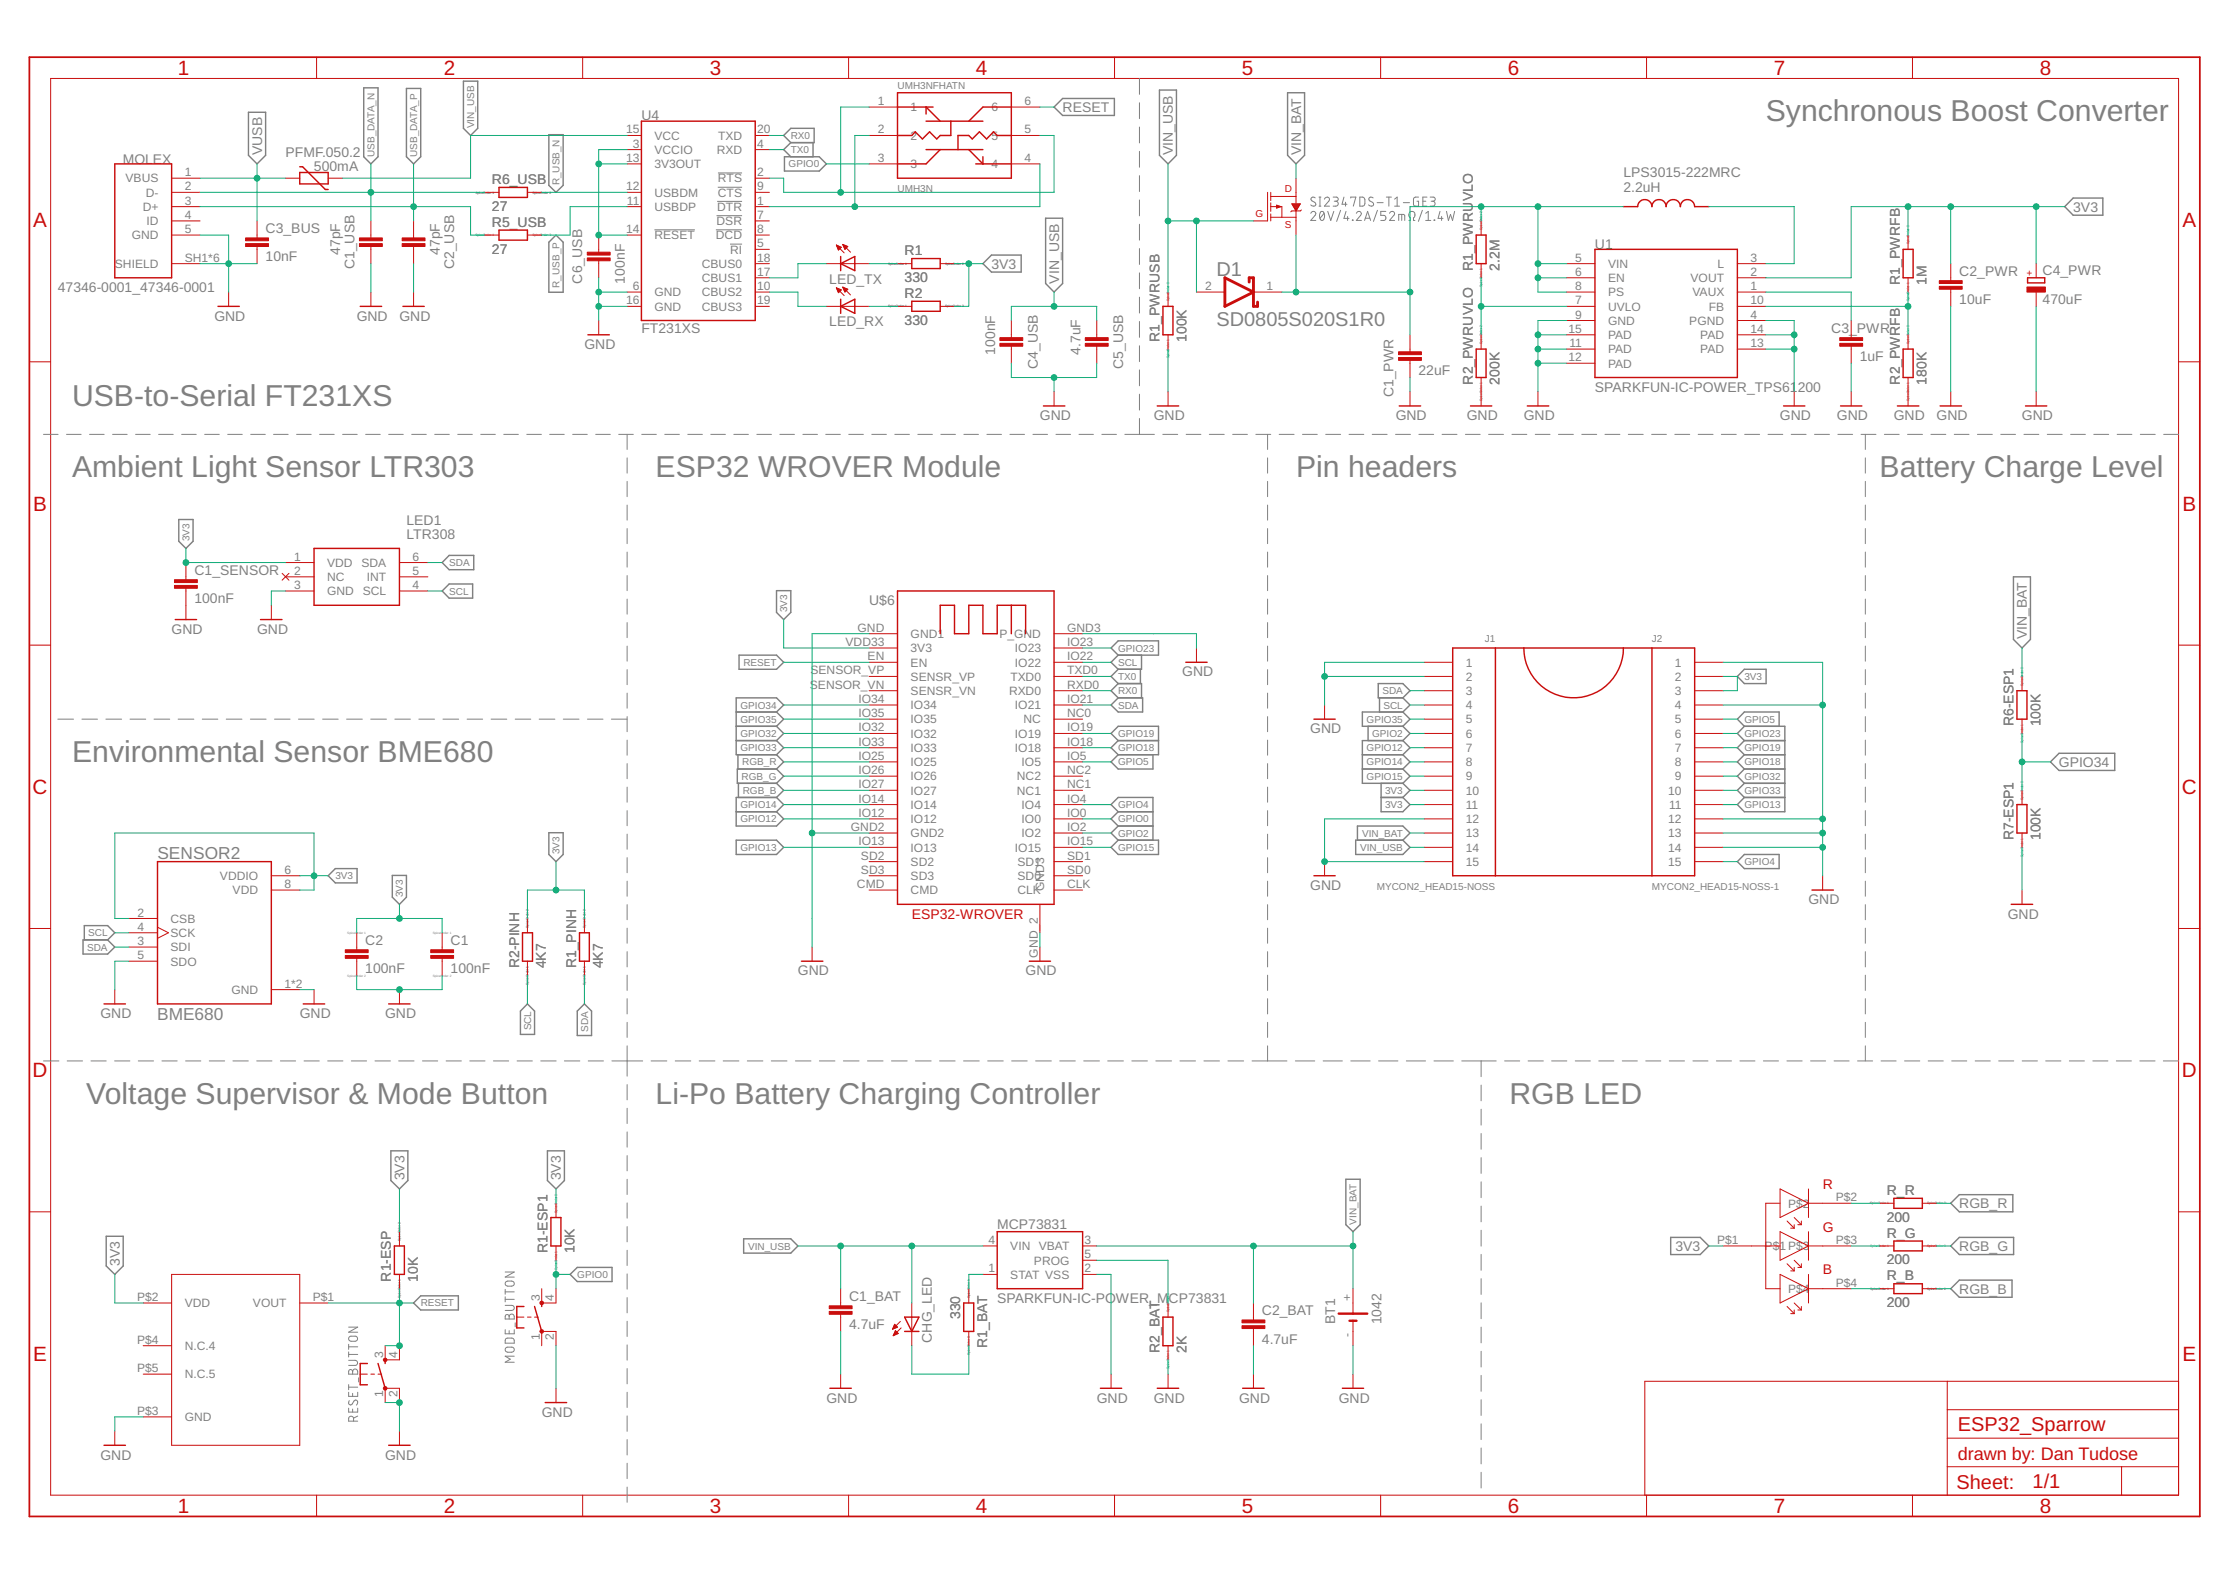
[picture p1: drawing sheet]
<svg xmlns="http://www.w3.org/2000/svg" width="297mm" height="210mm" viewBox="0 0 297 210" stroke-linecap="round" stroke-linejoin="round" font-family="sans-serif">
<defs><g id="words">
<g font-size="4" fill="#808080">
<text x="235.4" y="16.2">Synchronous Boost Converter</text>
<text x="9.6" y="54.1">USB-to-Serial FT231XS</text>
<text x="9.6" y="63.6">Ambient Light Sensor LTR303</text>
<text x="87.4" y="63.6">ESP32 WROVER Module</text>
<text x="172.8" y="63.6">Pin headers</text>
<text x="250.6" y="63.6">Battery Charge Level</text>
<text x="9.6" y="101.5">Environmental Sensor BME680</text>
<text x="11.5" y="147.1">Voltage Supervisor &amp; Mode Button</text>
<text x="87.4" y="147.1">Li-Po Battery Charging Controller</text>
<text x="201.3" y="147.1">RGB LED</text>
</g>
<g font-size="2.8" fill="#c90d0c">
<text x="23.7" y="10">1</text>
<text x="59.2" y="10">2</text>
<text x="94.6" y="10">3</text>
<text x="130.1" y="10">4</text>
<text x="165.6" y="10">5</text>
<text x="201" y="10">6</text>
<text x="236.5" y="10">7</text>
<text x="272" y="10">8</text>
<text x="4.4" y="30.3">A</text>
<text x="291" y="30.3">A</text>
<text x="4.4" y="68.1">B</text>
<text x="291" y="68.1">B</text>
<text x="4.3" y="105.8">C</text>
<text x="290.9" y="105.8">C</text>
<text x="4.3" y="143.6">D</text>
<text x="290.9" y="143.6">D</text>
<text x="4.4" y="181.4">E</text>
<text x="291" y="181.4">E</text>
<text x="23.7" y="201.7">1</text>
<text x="59.2" y="201.7">2</text>
<text x="94.6" y="201.7">3</text>
<text x="130.1" y="201.7">4</text>
<text x="165.6" y="201.7">5</text>
<text x="201" y="201.7">6</text>
<text x="236.5" y="201.7">7</text>
<text x="272" y="201.7">8</text>
</g>
<g font-size="2.7" fill="#808080">
<text x="162.2" y="36.8">D1</text>
<text x="162.2" y="43.5">SD0805S020S1R0</text>
</g>
<g font-size="2.7" fill="#c90d0c">
<text x="261" y="190.7">ESP32_Sparrow</text>
<text x="260.8" y="198.4">Sheet:</text>
<text x="271" y="198.3">1/1</text>
</g>
<text font-size="2.4" fill="#c90d0c" x="261" y="194.5">drawn by: Dan Tudose</text>
<g font-size="2.3" fill="#808080">
<text x="21" y="114.4">SENSOR2</text>
<text x="21" y="135.9">BME680</text>
</g>
<g font-size="1.9" fill="#808080">
<text x="85.5" y="16">U4</text>
<text x="141.7" y="14.9">RESET</text>
<text x="16.4" y="21.8">MOLEX</text>
<text x="34.9" y="20.7" transform="rotate(-90 34.9 20.7)">VUSB</text>
<text x="38.1" y="20.9">PFMF.050.2</text>
<text x="41.9" y="22.8">500mA</text>
<text x="156.4" y="20.7" transform="rotate(-90 156.4 20.7)">VIN_USB</text>
<text x="173.5" y="20.7" transform="rotate(-90 173.5 20.7)">VIN_BAT</text>
<text x="216.4" y="23.7">LPS3015-222MRC</text>
<text x="65.6" y="28.1">27</text>
<text x="65.6" y="24.5">R6_USB</text>
<text x="216.4" y="25.6">2.2uH</text>
<text x="276.4" y="28.2">3V3</text>
<text x="35.4" y="34.8">10nF</text>
<text x="35.4" y="31">C3_BUS</text>
<text x="45.4" y="34" transform="rotate(-90 45.4 34)">47pF</text>
<text x="47.3" y="35.9" transform="rotate(-90 47.3 35.9)">C1_USB</text>
<text x="58.7" y="34" transform="rotate(-90 58.7 34)">47pF</text>
<text x="60.6" y="35.9" transform="rotate(-90 60.6 35.9)">C2_USB</text>
<text x="65.6" y="33.8">27</text>
<text x="65.6" y="30.2">R5_USB</text>
<text x="120.6" y="34">R1</text>
<text x="132.2" y="35.8">3V3</text>
<text x="212.6" y="33.2">U1</text>
<text x="7.7" y="38.9">47346-0001_47346-0001</text>
<text x="77.6" y="37.8" transform="rotate(-90 77.6 37.8)">C6_USB</text>
<text x="83.3" y="37.8" transform="rotate(-90 83.3 37.8)">100nF</text>
<text x="110.6" y="37.8">LED_TX</text>
<text x="120.6" y="37.6">330</text>
<text x="120.6" y="39.7">R2</text>
<text x="141.2" y="37.8" transform="rotate(-90 141.2 37.8)">VIN_USB</text>
<text x="196.3" y="36.1" transform="rotate(-90 196.3 36.1)">R1_PWRUVLO</text>
<text x="199.9" y="36.1" transform="rotate(-90 199.9 36.1)">2.2M</text>
<text x="253.3" y="38" transform="rotate(-90 253.3 38)">R1_PWRFB</text>
<text x="256.9" y="38" transform="rotate(-90 256.9 38)">1M</text>
<text x="261.2" y="40.5">10uF</text>
<text x="261.2" y="36.7">C2_PWR</text>
<text x="272.3" y="40.5">470uF</text>
<text x="272.3" y="36.7">C4_PWR</text>
<text x="28.6" y="42.7">GND</text>
<text x="47.6" y="42.7">GND</text>
<text x="53.2" y="42.7">GND</text>
<text x="77.9" y="46.5">GND</text>
<text x="85.5" y="44.4">FT231XS</text>
<text x="110.6" y="43.5">LED_RX</text>
<text x="120.6" y="43.3">330</text>
<text x="132.7" y="47.3" transform="rotate(-90 132.7 47.3)">100nF</text>
<text x="144" y="47.3" transform="rotate(-90 144 47.3)">4.7uF</text>
<text x="154.6" y="45.6" transform="rotate(-90 154.6 45.6)">R1_PWRUSB</text>
<text x="158.2" y="45.6" transform="rotate(-90 158.2 45.6)">100K</text>
<text x="244.1" y="44.3">C3_PWR</text>
<text x="138.4" y="49.2" transform="rotate(-90 138.4 49.2)">C4_USB</text>
<text x="149.7" y="49.2" transform="rotate(-90 149.7 49.2)">C5_USB</text>
<text x="185.8" y="53" transform="rotate(-90 185.8 53)">C1_PWR</text>
<text x="189.1" y="50">22uF</text>
<text x="196.3" y="51.3" transform="rotate(-90 196.3 51.3)">R2_PWRUVLO</text>
<text x="199.9" y="51.3" transform="rotate(-90 199.9 51.3)">200K</text>
<text x="212.6" y="52.2">SPARKFUN-IC-POWER_TPS61200</text>
<text x="247.9" y="48.1">1uF</text>
<text x="253.3" y="51.3" transform="rotate(-90 253.3 51.3)">R2_PWRFB</text>
<text x="256.9" y="51.3" transform="rotate(-90 256.9 51.3)">180K</text>
<text x="138.6" y="56">GND</text>
<text x="153.8" y="56">GND</text>
<text x="186.1" y="56">GND</text>
<text x="195.6" y="56">GND</text>
<text x="203.2" y="56">GND</text>
<text x="237.3" y="56">GND</text>
<text x="244.9" y="56">GND</text>
<text x="252.5" y="56">GND</text>
<text x="258.2" y="56">GND</text>
<text x="269.6" y="56">GND</text>
<text x="54.2" y="71.8">LTR308</text>
<text x="54.2" y="69.9">LED1</text>
<text x="25.9" y="76.6">C1_SENSOR</text>
<text x="25.9" y="80.4">100nF</text>
<text x="115.9" y="80.7">U$6</text>
<text x="22.9" y="84.5">GND</text>
<text x="34.3" y="84.5">GND</text>
<text x="270.2" y="85.2" transform="rotate(-90 270.2 85.2)">VIN_BAT</text>
<text x="157.6" y="90.2">GND</text>
<text x="174.7" y="97.7">GND</text>
<text x="268.4" y="96.8" transform="rotate(-90 268.4 96.8)">R6-ESP1</text>
<text x="272" y="96.8" transform="rotate(-90 272 96.8)">100K</text>
<text x="274.5" y="102.2">GPIO34</text>
<text x="268.4" y="112" transform="rotate(-90 268.4 112)">R7-ESP1</text>
<text x="272" y="112" transform="rotate(-90 272 112)">100K</text>
<text x="174.7" y="118.6">GND</text>
<text x="48.7" y="125.9">C2</text>
<text x="60.1" y="125.9">C1</text>
<text x="241.1" y="120.5">GND</text>
<text x="267.7" y="122.4">GND</text>
<text x="48.7" y="129.7">100nF</text>
<text x="60.1" y="129.7">100nF</text>
<text x="69.2" y="129.1" transform="rotate(-90 69.2 129.1)">R2-PINH</text>
<text x="72.8" y="129.1" transform="rotate(-90 72.8 129.1)">4K7</text>
<text x="76.8" y="129.1" transform="rotate(-90 76.8 129.1)">R1_PINH</text>
<text x="80.4" y="129.1" transform="rotate(-90 80.4 129.1)">4K7</text>
<text x="106.4" y="130">GND</text>
<text x="136.7" y="130">GND</text>
<text x="13.4" y="135.7">GND</text>
<text x="40" y="135.7">GND</text>
<text x="51.3" y="135.7">GND</text>
<text x="53.9" y="157.3" transform="rotate(-90 53.9 157.3)">3V3</text>
<text x="74.8" y="157.3" transform="rotate(-90 74.8 157.3)">3V3</text>
<text x="251.5" y="159.2">R_R</text>
<text x="261.2" y="161">RGB_R</text>
<text x="73" y="167" transform="rotate(-90 73 167)">R1-ESP1</text>
<text x="76.6" y="167" transform="rotate(-90 76.6 167)">10K</text>
<text x="132.9" y="163.8">MCP73831</text>
<text x="223.4" y="166.7">3V3</text>
<text x="251.5" y="162.8">200</text>
<text x="251.5" y="164.9">R_G</text>
<text x="261.2" y="166.7">RGB_G</text>
<text x="16" y="168.7" transform="rotate(-90 16 168.7)">3V3</text>
<text x="52.1" y="170.8" transform="rotate(-90 52.1 170.8)">R1-ESP</text>
<text x="55.7" y="170.8" transform="rotate(-90 55.7 170.8)">10K</text>
<text x="113.2" y="173.4">C1_BAT</text>
<text x="132.9" y="173.6">SPARKFUN-IC-POWER_M</text>
<text x="155.8" y="173.6">CP73831</text>
<text x="251.5" y="168.5">200</text>
<text x="251.5" y="170.6">R_B</text>
<text x="261.2" y="172.4">RGB_B</text>
<text x="113.2" y="177.2">4.7uF</text>
<text x="124.2" y="179" transform="rotate(-90 124.2 179)">CHG_LED</text>
<text x="128" y="175.8" transform="rotate(-90 128 175.8)">330</text>
<text x="131.6" y="179.6" transform="rotate(-90 131.6 179.6)">R1_BAT</text>
<text x="168.2" y="179.1">4.7uF</text>
<text x="168.2" y="175.3">C2_BAT</text>
<text x="178" y="176.5" transform="rotate(-90 178 176.5)">BT1</text>
<text x="184.2" y="176.5" transform="rotate(-90 184.2 176.5)">1042</text>
<text x="251.5" y="174.2">200</text>
<text x="154.6" y="180.3" transform="rotate(-90 154.6 180.3)">R2_BAT</text>
<text x="158.2" y="180.3" transform="rotate(-90 158.2 180.3)">2K</text>
<text x="72.2" y="188.8">GND</text>
<text x="110.2" y="186.9">GND</text>
<text x="146.2" y="186.9">GND</text>
<text x="153.8" y="186.9">GND</text>
<text x="165.2" y="186.9">GND</text>
<text x="178.5" y="186.9">GND</text>
<text x="13.4" y="194.5">GND</text>
<text x="51.3" y="194.5">GND</text>
</g>
<g font-size="1.9" fill="#c90d0c">
<text x="121.6" y="122.4">ESP32-WROVER</text>
<text x="243" y="158.5">R</text>
<text x="243" y="164.2">G</text>
<text x="243" y="169.8">B</text>
</g>
<g font-size="1.6" fill="#808080">
<text x="83.5" y="17.8">15</text>
<text x="101" y="17.8">20</text>
<text x="117" y="14">1</text>
<text x="117" y="17.8">2</text>
<text x="121.4" y="14.8">1</text>
<text x="132.2" y="14.8">6</text>
<text x="136.6" y="17.8">5</text>
<text x="136.6" y="14">6</text>
<text x="24.6" y="23.5">1</text>
<text x="83.5" y="21.6">13</text>
<text x="84.4" y="19.7">3</text>
<text x="87.3" y="22.4">3V3OUT</text>
<text x="87.3" y="18.6">VCC</text>
<text x="87.3" y="20.5">VCCIO</text>
<text x="95.6" y="20.5">RXD</text>
<text x="95.7" y="18.6">TXD</text>
<text x="101" y="23.5">2</text>
<text x="101" y="19.7">4</text>
<text x="117" y="21.6">3</text>
<text x="121.4" y="18.6">2</text>
<text x="121.4" y="22.4">3</text>
<text x="132.2" y="22.4">4</text>
<text x="132.2" y="18.6">5</text>
<text x="136.6" y="21.6">4</text>
<text x="16.7" y="24.3">VBUS</text>
<text x="19" y="28.1">D+</text>
<text x="19.4" y="26.2">D-</text>
<text x="24.6" y="27.3">3</text>
<text x="24.6" y="25.4">2</text>
<text x="24.6" y="29.2">4</text>
<text x="83.5" y="25.4">12</text>
<text x="83.6" y="27.3">11</text>
<text x="87.3" y="26.2">USBDM</text>
<text x="87.3" y="28.1">USBDP</text>
<text x="95.6" y="28.1">DTR</text>
<text x="95.7" y="26.2">CTS</text>
<text x="95.7" y="24.3">RTS</text>
<text x="101" y="25.4">9</text>
<text x="101" y="29.2">7</text>
<text x="101" y="27.3">1</text>
<text x="15.3" y="35.7">SHIELD</text>
<text x="17.6" y="31.9">GND</text>
<text x="19.5" y="30">ID</text>
<text x="24.6" y="31.1">5</text>
<text x="24.6" y="34.9">SH1*6</text>
<text x="83.5" y="31.1">14</text>
<text x="87.3" y="31.9">RESET</text>
<text x="93.6" y="35.7">CBUS0</text>
<text x="95.4" y="31.9">DCD</text>
<text x="95.5" y="30">DSR</text>
<text x="97.3" y="33.8">RI</text>
<text x="101" y="31.1">8</text>
<text x="101" y="33">5</text>
<text x="101" y="34.9">18</text>
<text x="210" y="34.9">5</text>
<text x="214.4" y="35.7">VIN</text>
<text x="229" y="35.7">L</text>
<text x="233.4" y="34.9">3</text>
<text x="83.5" y="40.6">16</text>
<text x="84.4" y="38.7">6</text>
<text x="87.3" y="39.5">GND</text>
<text x="87.3" y="41.4">GND</text>
<text x="93.6" y="37.6">CBUS1</text>
<text x="93.6" y="39.5">CBUS2</text>
<text x="93.6" y="41.4">CBUS3</text>
<text x="101" y="36.8">17</text>
<text x="101" y="38.7">10</text>
<text x="101" y="40.6">19</text>
<text x="160.7" y="38.7">2</text>
<text x="168.8" y="38.7">1</text>
<text x="210" y="36.8">6</text>
<text x="210" y="38.7">8</text>
<text x="210" y="40.6">7</text>
<text x="214.4" y="37.6">EN</text>
<text x="214.4" y="39.5">PS</text>
<text x="214.4" y="41.4">UVLO</text>
<text x="225.4" y="37.6">VOUT</text>
<text x="225.6" y="39.5">VAUX</text>
<text x="227.8" y="41.4">FB</text>
<text x="233.4" y="40.6">10</text>
<text x="233.4" y="38.7">1</text>
<text x="233.4" y="36.8">2</text>
<text x="209.1" y="44.4">15</text>
<text x="209.2" y="46.2">11</text>
<text x="210" y="42.5">9</text>
<text x="214.4" y="43.3">GND</text>
<text x="214.4" y="45.2">PAD</text>
<text x="214.4" y="47.1">PAD</text>
<text x="225.2" y="43.3">PGND</text>
<text x="226.7" y="47.1">PAD</text>
<text x="226.7" y="45.2">PAD</text>
<text x="233.4" y="46.2">13</text>
<text x="233.4" y="44.4">14</text>
<text x="233.4" y="42.5">4</text>
<text x="209.1" y="48.1">12</text>
<text x="214.4" y="49">PAD</text>
<text x="39.2" y="76.6">2</text>
<text x="39.2" y="74.7">1</text>
<text x="43.6" y="77.4">NC</text>
<text x="43.6" y="75.5">VDD</text>
<text x="48.2" y="75.5">SDA</text>
<text x="48.9" y="77.4">INT</text>
<text x="55" y="76.6">5</text>
<text x="55" y="74.7">6</text>
<text x="39.2" y="78.5">3</text>
<text x="43.6" y="79.3">GND</text>
<text x="48.4" y="79.3">SCL</text>
<text x="55" y="78.5">4</text>
<text x="108.1" y="89.9">SENSOR_VP</text>
<text x="112.7" y="86.1">VDD33</text>
<text x="114.3" y="84.2">GND</text>
<text x="115.7" y="88">EN</text>
<text x="121.4" y="86.9">3V3</text>
<text x="121.4" y="88.8">EN</text>
<text x="121.4" y="85">GND1</text>
<text x="133.2" y="85">P_GND</text>
<text x="135.3" y="88.8">IO22</text>
<text x="135.3" y="86.9">IO23</text>
<text x="142.3" y="88">IO22</text>
<text x="142.3" y="86.1">IO23</text>
<text x="142.3" y="84.2">GND3</text>
<text x="142.3" y="89.9">TXD0</text>
<text x="195.4" y="88.8">1</text>
<text x="223.3" y="88.8">1</text>
<text x="108" y="91.8">SENSOR_VN</text>
<text x="114.4" y="93.7">IO34</text>
<text x="114.4" y="95.6">IO35</text>
<text x="121.4" y="94.5">IO34</text>
<text x="121.4" y="92.6">SENSR_VN</text>
<text x="121.4" y="90.7">SENSR_VP</text>
<text x="134.5" y="92.6">RXD0</text>
<text x="134.7" y="90.7">TXD0</text>
<text x="135.3" y="94.5">IO21</text>
<text x="142.3" y="93.7">IO21</text>
<text x="142.3" y="95.6">NC0</text>
<text x="142.3" y="91.8">RXD0</text>
<text x="195.4" y="90.7">2</text>
<text x="195.4" y="92.6">3</text>
<text x="195.4" y="94.5">4</text>
<text x="223.3" y="90.7">2</text>
<text x="223.3" y="92.6">3</text>
<text x="223.3" y="94.5">4</text>
<text x="114.4" y="101.3">IO25</text>
<text x="114.4" y="97.5">IO32</text>
<text x="114.4" y="99.4">IO33</text>
<text x="121.4" y="98.3">IO32</text>
<text x="121.4" y="100.2">IO33</text>
<text x="121.4" y="96.4">IO35</text>
<text x="135.3" y="100.2">IO18</text>
<text x="135.3" y="98.3">IO19</text>
<text x="136.5" y="96.4">NC</text>
<text x="142.3" y="101.3">IO5</text>
<text x="142.3" y="99.4">IO18</text>
<text x="142.3" y="97.5">IO19</text>
<text x="195.4" y="96.4">5</text>
<text x="195.4" y="98.3">6</text>
<text x="195.4" y="100.2">7</text>
<text x="223.3" y="96.4">5</text>
<text x="223.3" y="98.3">6</text>
<text x="223.3" y="100.2">7</text>
<text x="114.4" y="107">IO14</text>
<text x="114.4" y="103.2">IO26</text>
<text x="114.4" y="105.1">IO27</text>
<text x="121.4" y="107.8">IO14</text>
<text x="121.4" y="102.1">IO25</text>
<text x="121.4" y="104">IO26</text>
<text x="121.4" y="105.9">IO27</text>
<text x="135.6" y="105.9">NC1</text>
<text x="135.6" y="104">NC2</text>
<text x="136.2" y="107.8">IO4</text>
<text x="136.2" y="102.1">IO5</text>
<text x="142.3" y="107">IO4</text>
<text x="142.3" y="105.1">NC1</text>
<text x="142.3" y="103.2">NC2</text>
<text x="195.4" y="102.1">8</text>
<text x="195.4" y="104">9</text>
<text x="195.4" y="105.9">10</text>
<text x="195.4" y="107.8">11</text>
<text x="222.4" y="105.9">10</text>
<text x="222.5" y="107.8">11</text>
<text x="223.3" y="102.1">8</text>
<text x="223.3" y="104">9</text>
<text x="113.4" y="110.8">GND2</text>
<text x="114.4" y="108.9">IO12</text>
<text x="114.4" y="112.7">IO13</text>
<text x="121.4" y="111.6">GND2</text>
<text x="121.4" y="109.7">IO12</text>
<text x="121.4" y="113.5">IO13</text>
<text x="135.3" y="113.5">IO15</text>
<text x="136.2" y="109.7">IO0</text>
<text x="136.2" y="111.6">IO2</text>
<text x="142.3" y="108.9">IO0</text>
<text x="142.3" y="110.8">IO2</text>
<text x="142.3" y="112.7">IO15</text>
<text x="195.4" y="109.7">12</text>
<text x="195.4" y="111.6">13</text>
<text x="195.4" y="113.5">14</text>
<text x="222.4" y="109.7">12</text>
<text x="222.4" y="111.6">13</text>
<text x="222.4" y="113.5">14</text>
<text x="29.3" y="117.3">VDDIO</text>
<text x="31" y="119.2">VDD</text>
<text x="37.9" y="118.4">8</text>
<text x="37.9" y="116.5">6</text>
<text x="114.3" y="118.4">CMD</text>
<text x="114.8" y="114.6">SD2</text>
<text x="114.8" y="116.5">SD3</text>
<text x="121.4" y="119.2">CMD</text>
<text x="121.4" y="115.4">SD2</text>
<text x="121.4" y="117.3">SD3</text>
<text x="135.7" y="119.2">CLK</text>
<text x="135.7" y="117.3">SD0</text>
<text x="135.7" y="115.4">SD1</text>
<text x="139.2" y="118.8" transform="rotate(-90 139.2 118.8)">GND3</text>
<text x="142.3" y="118.4">CLK</text>
<text x="142.3" y="116.5">SD0</text>
<text x="142.3" y="114.6">SD1</text>
<text x="195.4" y="115.4">15</text>
<text x="222.4" y="115.4">15</text>
<text x="18.4" y="122.1">2</text>
<text x="18.4" y="124">4</text>
<text x="18.4" y="125.9">3</text>
<text x="22.7" y="123">CSB</text>
<text x="22.7" y="124.9">SCK</text>
<text x="18.4" y="127.8">5</text>
<text x="22.7" y="126.8">SDI</text>
<text x="22.7" y="128.7">SDO</text>
<text x="37.9" y="131.6">1*2</text>
<text x="138.4" y="127.6" transform="rotate(-90 138.4 127.6)">GND_2</text>
<text x="30.8" y="132.5">GND</text>
<text x="238.4" y="160.9">P$2</text>
<text x="244.7" y="160.1">P$2</text>
<text x="131.8" y="165.8">4</text>
<text x="134.7" y="166.6">VIN VBAT</text>
<text x="144.6" y="167.7">5</text>
<text x="144.6" y="165.8">3</text>
<text x="228.9" y="165.8">P$1</text>
<text x="235.3" y="166.6">P$1 P$3</text>
<text x="244.7" y="165.8">P$3</text>
<text x="18.3" y="173.4">P$2</text>
<text x="41.7" y="173.4">P$1</text>
<text x="72" y="173.4" transform="rotate(-90 72 173.4)">3</text>
<text x="73.9" y="173.4" transform="rotate(-90 73.9 173.4)">4</text>
<text x="131.8" y="169.6">1</text>
<text x="134.7" y="170.4">STAT VSS</text>
<text x="137.8" y="168.5">PROG</text>
<text x="144.6" y="169.6">2</text>
<text x="180.1" y="173.4" transform="rotate(-90 180.1 173.4)">+</text>
<text x="238.4" y="172.3">P$4</text>
<text x="244.7" y="171.5">P$4</text>
<text x="18.3" y="179.1">P$4</text>
<text x="24.6" y="179.9">N.C.4</text>
<text x="24.6" y="174.2">VDD</text>
<text x="33.7" y="174.2">VOUT</text>
<text x="72" y="178.6" transform="rotate(-90 72 178.6)">1</text>
<text x="73.9" y="178.6" transform="rotate(-90 73.9 178.6)">2</text>
<text x="180.1" y="178.2" transform="rotate(-90 180.1 178.2)">-</text>
<text x="18.3" y="182.9">P$5</text>
<text x="24.6" y="183.7">N.C.5</text>
<text x="51.1" y="181" transform="rotate(-90 51.1 181)">3</text>
<text x="53" y="181" transform="rotate(-90 53 181)">4</text>
<text x="18.3" y="188.6">P$3</text>
<text x="24.6" y="189.4">GND</text>
<text x="51.1" y="186.2" transform="rotate(-90 51.1 186.2)">1</text>
<text x="53" y="186.2" transform="rotate(-90 53 186.2)">2</text>
</g>
<g font-size="1.3" fill="#808080">
<text x="119.7" y="11.9">UMH3NFHATN</text>
<text x="63.2" y="17.1" transform="rotate(-90 63.2 17.1)">VIN_USB</text>
<text x="49.9" y="20.9" transform="rotate(-90 49.9 20.9)">USB_DATA_N</text>
<text x="55.6" y="20.9" transform="rotate(-90 55.6 20.9)">USB_DATA_P</text>
<text x="105.1" y="22.3">GPIO0</text>
<text x="105.4" y="20.4">TX0</text>
<text x="105.4" y="18.5">RX0</text>
<text x="74.6" y="24.7" transform="rotate(-90 74.6 24.7)">R_USB_N</text>
<text x="119.7" y="25.6">UMH3N</text>
<text x="74.6" y="38.3" transform="rotate(-90 74.6 38.3)">R_USB_P</text>
<text x="25.3" y="72.1" transform="rotate(-90 25.3 72.1)">3V3</text>
<text x="59.9" y="75.5">SDA</text>
<text x="59.9" y="79.2">SCL</text>
<text x="105" y="81.6" transform="rotate(-90 105 81.6)">3V3</text>
<text x="99.1" y="88.7">RESET</text>
<text x="149.1" y="88.7">SCL</text>
<text x="149.1" y="86.8">GPIO23</text>
<text x="197.9" y="85.6">J1</text>
<text x="220.2" y="85.6">J2</text>
<text x="98.7" y="94.4">GPIO34</text>
<text x="149.1" y="94.4">SDA</text>
<text x="149.1" y="90.6">TX0</text>
<text x="149.1" y="92.5">RX0</text>
<text x="184.3" y="92.5">SDA</text>
<text x="184.4" y="94.4">SCL</text>
<text x="232.6" y="90.6">3V3</text>
<text x="98.7" y="96.3">GPIO35</text>
<text x="98.7" y="98.2">GPIO32</text>
<text x="98.7" y="100.1">GPIO33</text>
<text x="149.1" y="100.1">GPIO18</text>
<text x="149.1" y="98.2">GPIO19</text>
<text x="182.2" y="96.3">GPIO35</text>
<text x="182.2" y="100.1">GPIO12</text>
<text x="182.9" y="98.2">GPIO2</text>
<text x="232.6" y="100.1">GPIO19</text>
<text x="232.6" y="98.2">GPIO23</text>
<text x="232.6" y="96.3">GPIO5</text>
<text x="98.7" y="107.7">GPIO14</text>
<text x="98.9" y="103.9">RGB_G</text>
<text x="99" y="102">RGB_R</text>
<text x="99" y="105.8">RGB_B</text>
<text x="149.1" y="107.7">GPIO4</text>
<text x="149.1" y="102">GPIO5</text>
<text x="182.2" y="102">GPIO14</text>
<text x="182.2" y="103.9">GPIO15</text>
<text x="184.7" y="105.8">3V3</text>
<text x="184.7" y="107.7">3V3</text>
<text x="232.6" y="103.9">GPIO32</text>
<text x="232.6" y="107.7">GPIO13</text>
<text x="232.6" y="105.8">GPIO33</text>
<text x="232.6" y="102">GPIO18</text>
<text x="74.6" y="113.9" transform="rotate(-90 74.6 113.9)">3V3</text>
<text x="98.7" y="109.6">GPIO12</text>
<text x="98.7" y="113.4">GPIO13</text>
<text x="149.1" y="111.5">GPIO2</text>
<text x="149.1" y="113.4">GPIO15</text>
<text x="149.1" y="109.6">GPIO0</text>
<text x="181.3" y="113.4">VIN_USB</text>
<text x="181.6" y="111.5">VIN_BAT</text>
<text x="44.7" y="117.2">3V3</text>
<text x="53.7" y="119.6" transform="rotate(-90 53.7 119.6)">3V3</text>
<text x="183.5" y="118.6">MYCON2_HEAD15-NOSS</text>
<text x="220.2" y="118.6">MYCON2_HEAD15-NOSS-1</text>
<text x="232.6" y="115.3">GPIO4</text>
<text x="11.8" y="124.8">SCL</text>
<text x="11.6" y="126.7">SDA</text>
<text x="70.8" y="137.3" transform="rotate(-90 70.8 137.3)">SCL</text>
<text x="78.4" y="137.5" transform="rotate(-90 78.4 137.5)">SDA</text>
<text x="99.7" y="166.5">VIN_USB</text>
<text x="180.9" y="163.2" transform="rotate(-90 180.9 163.2)">VIN_BAT</text>
<text x="77" y="170.3">GPIO0</text>
<text x="56.1" y="174.1">RESET</text>
</g>
<g font-size="1.3" fill="#c90d0c">
<text x="167.4" y="28.9">G</text>
<text x="171.3" y="25.6">D</text>
<text x="171.3" y="30.4">S</text>
<text x="271" y="36.7" transform="rotate(-90 271 36.7)">+</text>
</g>
<g font-size=".4" fill="#808080">
<text x="63.4" y="25.8">SpiceOrder 1</text>
<text x="71" y="25.8">SpiceOrder 2</text>
<text x="63.4" y="31.5">SpiceOrder 1</text>
<text x="71" y="31.5">SpiceOrder 2</text>
<text x="118.4" y="35.3">SpiceOrder 1</text>
<text x="126" y="35.3">SpiceOrder 2</text>
<text x="197.6" y="30.7" transform="rotate(-90 197.6 30.7)">SpiceOrder 2</text>
<text x="254.5" y="32.6" transform="rotate(-90 254.5 32.6)">SpiceOrder 2</text>
<text x="118.4" y="41">SpiceOrder 1</text>
<text x="126" y="41">SpiceOrder 2</text>
<text x="155.9" y="40.2" transform="rotate(-90 155.9 40.2)">SpiceOrder 2</text>
<text x="197.6" y="38.3" transform="rotate(-90 197.6 38.3)">SpiceOrder 1</text>
<text x="254.5" y="40.2" transform="rotate(-90 254.5 40.2)">SpiceOrder 1</text>
<text x="155.9" y="47.8" transform="rotate(-90 155.9 47.8)">SpiceOrder 1</text>
<text x="197.6" y="45.9" transform="rotate(-90 197.6 45.9)">SpiceOrder 2</text>
<text x="254.5" y="45.9" transform="rotate(-90 254.5 45.9)">SpiceOrder 2</text>
<text x="197.6" y="53.5" transform="rotate(-90 197.6 53.5)">SpiceOrder 1</text>
<text x="254.5" y="53.5" transform="rotate(-90 254.5 53.5)">SpiceOrder 1</text>
<text x="269.7" y="91.4" transform="rotate(-90 269.7 91.4)">SpiceOrder 2</text>
<text x="269.7" y="99" transform="rotate(-90 269.7 99)">SpiceOrder 1</text>
<text x="269.7" y="106.6" transform="rotate(-90 269.7 106.6)">SpiceOrder 2</text>
<text x="269.7" y="114.2" transform="rotate(-90 269.7 114.2)">SpiceOrder 1</text>
<text x="46.3" y="124.5">SpiceOrder 1</text>
<text x="57.7" y="124.5">SpiceOrder 1</text>
<text x="70.5" y="123.7" transform="rotate(-90 70.5 123.7)">SpiceOrder 2</text>
<text x="78.1" y="123.7" transform="rotate(-90 78.1 123.7)">SpiceOrder 2</text>
<text x="46.3" y="130.2">SpiceOrder 2</text>
<text x="57.7" y="130.2">SpiceOrder 2</text>
<text x="70.5" y="131.3" transform="rotate(-90 70.5 131.3)">SpiceOrder 1</text>
<text x="78.1" y="131.3" transform="rotate(-90 78.1 131.3)">SpiceOrder 1</text>
<text x="74.3" y="161.6" transform="rotate(-90 74.3 161.6)">SpiceOrder 2</text>
<text x="249.3" y="160.5">SpiceOrder 1</text>
<text x="256.9" y="160.5">SpiceOrder 2</text>
<text x="53.4" y="165.4" transform="rotate(-90 53.4 165.4)">SpiceOrder 2</text>
<text x="249.3" y="166.2">SpiceOrder 1</text>
<text x="256.9" y="166.2">SpiceOrder 2</text>
<text x="53.4" y="173" transform="rotate(-90 53.4 173)">SpiceOrder 1</text>
<text x="74.3" y="169.2" transform="rotate(-90 74.3 169.2)">SpiceOrder 1</text>
<text x="129.3" y="173" transform="rotate(-90 129.3 173)">SpiceOrder 1</text>
<text x="249.3" y="171.9">SpiceOrder 1</text>
<text x="256.9" y="171.9">SpiceOrder 2</text>
<text x="155.9" y="174.9" transform="rotate(-90 155.9 174.9)">SpiceOrder 2</text>
<text x="129.3" y="180.6" transform="rotate(-90 129.3 180.6)">SpiceOrder 2</text>
<text x="155.9" y="182.5" transform="rotate(-90 155.9 182.5)">SpiceOrder 1</text>
</g>
</g></defs>
<g fill="none" stroke="#808080" stroke-width=".13">
<path d="M151.9 10.5v2.1M151.9 13.7v2.1M151.9 16.9v2.1M87.2 30.6h5.4M95.4 30.6h3.5M95.5 28.7h3.4M95.6 26.8h3.3M95.7 25h3.2M95.7 23.1h3.2M97.3 32.5h1.6M151.9 20.2v2.1M151.9 23.4v2.1"/>
<path d="M151.9 26.6v2.2M151.9 29.9v2.1M151.9 33.1v2.1M151.9 36.4v2.1M151.9 39.6v2.1M174.8 28.4a.33 .33 0 0 1 .4-.2 .33 .33 0 0 1 .1 .5l-.5 .7h.6M175.3 26.4l-.3-.1-.1 .1a.26 .26 0 0 0 0 .4l.4 .2a.27 .27 0 0 1 .1 .2 .27 .27 0 0 1-.1 .3l-.4-.1-.1-.1M175.9 27.5h.2M175.9 26.3h.2M176 26.3v1.2M176.1 28.2h.3a.77 .77 0 0 1-.1 1.2 .76 .76 0 0 1-.2-1.2zM176.5 28.4l-.5 .7"/>
<path d="M176.6 26.5a.33 .33 0 0 1 .4-.2 .33 .33 0 0 1 .1 .5l-.5 .7h.6M177 28.2l.4 1.2 .4-1.2M177.7 26.3h.6a.28 .28 0 0 1 .1 .3 .28 .28 0 0 1-.2 .2h-.3M178.1 26.8a.33 .33 0 0 1 .3 .3 .33 .33 0 0 1-.3 .4h-.4M178.7 28l-.5 1.5M179.2 26.3l-.3 .9h.7M179.4 26.9v.6M179.5 28.2l-.3 .9h.7M179.7 28.9v.5M180.1 26.4v-.1h.7l-.4 1.2M180.3 29.3l.1 .1zM180.8 28.4a.33 .33 0 0 1 .5-.2 .33 .33 0 0 1 .1 .5l-.6 .7h.7"/>
<path d="M181.3 26.3l.6 .1a.97 .97 0 0 1 0 .9l-.1 .2h-.5zM181.9 29.4l.4-1.2 .4 1.2M182 29.1h.6M183.1 26.4l-.5-.1-.1 .1v.3a.9 .9 0 0 1 .6 .5l-.1 .2-.1 .1-.4-.2M183.6 27h.8M183.6 28l-.5 1.5M184.8 28.2h-.7v.5h.4a.34 .34 0 0 1 .3 .3 .34 .34 0 0 1-.3 .4h-.4M184.8 26.3h.7M185.2 26.3v1.2M185.3 28.4a.33 .33 0 0 1 .4-.2 .33 .33 0 0 1 .1 .5l-.5 .7h.6M185.9 27.5h.7M185.9 26.5l.4-.2v1.2"/>
<path d="M186.5 29.4v-.8h.7l.1 .2v.6M186.9 28.6v.8M187.1 27h.8M187.8 29.4h.2v-.4a.46 .46 0 0 1-.1-.7 .46 .46 0 0 1 .7 0 .46 .46 0 0 1-.2 .7v.4h.2M189.1 26.3h-.4l-.2 .1-.1 .8 .1 .2 .6 .1v-.7h-.2M189.6 28l-.5 1.5M189.7 26.8h.4M190.1 29.4h.7M190.1 28.4l.3-.2v1.2M190.2 26.3h-.5v1.2h.5M190.7 26.3h.5a.28 .28 0 0 1 .1 .3 .28 .28 0 0 1-.2 .2h-.3M191 26.8a.33 .33 0 0 1 .3 .3 .33 .33 0 0 1-.3 .4h-.3"/>
<path d="M191.2 29.3l.1 .1zM192 28.2l-.3 .9h.7M192.2 28.9v.5M192.8 28.2l.3 1.2 .3-.8 .3 .8 .2-1.2M5.8 57.9h1.9M8.9 57.9h1.9M11.9 57.9h2M15 57.9h2M18.1 57.9h1.9M21.1 57.9h2M24.2 57.9h2M27.3 57.9h1.9"/>
<path d="M30.4 57.9h1.9M33.4 57.9h2M36.5 57.9h1.9M39.5 57.9h2M42.6 57.9h2M45.7 57.9h1.9M48.7 57.9h2M51.8 57.9h2M54.9 57.9h1.9M58 57.9h1.9M61 57.9h2M64.1 57.9h1.9"/>
<path d="M67.2 57.9h1.9M70.2 57.9h2M73.3 57.9h1.9M76.3 57.9h2M79.4 57.9h2M82.5 57.9h1.9M83.6 57.9v2M85.6 57.9h1.9M88.6 57.9h2M91.7 57.9h1.9M94.8 57.9h1.9M97.8 57.9h2"/>
<path d="M100.9 57.9h1.9M104 57.9h1.9M107 57.9h2M110.1 57.9h1.9M113.2 57.9h1.9M116.2 57.9h2M119.3 57.9h1.9M122.4 57.9h1.9M125.4 57.9h2M128.5 57.9h2M131.6 57.9h1.9M134.6 57.9h2"/>
<path d="M137.7 57.9h2M140.8 57.9h1.9M143.8 57.9h2M146.9 57.9h1.9M150 57.9h3.9M151.9 42.8v2.2M151.9 46.1v2.1M151.9 49.3v2.1M151.9 52.5v2.2M151.9 55.8v2.1M155 57.9h2M158.1 57.9h2"/>
<path d="M161.2 57.9h2M164.3 57.9h2M167.4 57.9h2M169 57.9v2M170.5 57.9h2M173.7 57.9h1.9M176.7 57.9h2M179.9 57.9h1.9M182.9 57.9h2M186.1 57.9h1.9M189.2 57.9h1.9M192.3 57.9h1.9"/>
<path d="M195.4 57.9h1.9M198.5 57.9h1.9M201.6 57.9h2M204.7 57.9h2M207.8 57.9h2M210.9 57.9h2M214 57.9h2M217.1 57.9h2M220.2 57.9h2M223.3 57.9h2M226.4 57.9h2M229.5 57.9h2"/>
<path d="M232.6 57.9h2M235.7 57.9h2M238.8 57.9h2M241.9 57.9h2M245 57.9h2M248.1 57.9h2M248.7 57.9v2M251.2 57.9h2M254.3 57.9h2M257.4 57.9h2M260.5 57.9h2M263.6 57.9h2"/>
<path d="M266.7 57.9h2M269.8 57.9h2M272.9 57.9h2M276.1 57.9h1.9M279.1 57.9h2M282.3 57.9h1.9M285.3 57.9h2M288.5 57.9h1.9M83.6 61v2.1M83.6 64.2v2M83.6 67.3v2M83.6 70.4v2.1"/>
<path d="M83.6 73.6v2M83.6 76.7v2M83.6 79.8v2.1M169 61v2.1M169 64.2v2M169 67.3v2M169 70.4v2.1M169 73.6v2M169 76.7v2M169 79.8v2.1M248.7 61v2.1M248.7 64.2v2"/>
<path d="M248.7 67.3v2M248.7 70.4v2.1M248.7 73.6v2M248.7 76.7v2M248.7 79.8v2.1M7.7 95.8h2.1M10.9 95.8h2.1M14.1 95.8h2.1M17.3 95.8h2.1M20.5 95.8h2.1M23.7 95.8h2.1M27 95.8h2"/>
<path d="M30.2 95.8h2.1M33.4 95.8h2.1M36.6 95.8h2.1M39.8 95.8h2.1M43 95.8h2.1M46.2 95.8h2.1M49.4 95.8h2.1M52.6 95.8h2.1M55.8 95.8h2.1M59.1 95.8h2.1M62.3 95.8h2M65.5 95.8h2.1"/>
<path d="M68.7 95.8h2.1M71.9 95.8h2.1M75.1 95.8h2.1M78.3 95.8h2.1M81.5 95.8h2.1M83.6 83v2M83.6 86.1v2M83.6 89.2v2M83.6 92.4v2M83.6 95.5v2M83.6 98.6v2M169 83v2"/>
<path d="M169 86.1v2M169 89.2v2M169 92.4v2M169 95.5v2M169 98.6v2M248.7 83v2M248.7 86.1v2M248.7 89.2v2M248.7 92.4v2M248.7 95.5v2M248.7 98.6v2M83.6 101.8v2"/>
<path d="M83.6 104.9v2M83.6 108v2M83.6 111.2v2M83.6 114.3v2M83.6 117.4v2M169 101.8v2M169 104.9v2M169 108v2M169 111.2v2M169 114.3v2M169 117.4v2M248.7 101.8v2"/>
<path d="M248.7 104.9v2M248.7 108v2M248.7 111.2v2M248.7 114.3v2M248.7 117.4v2M83.6 120.6v2M83.6 123.7v2M83.6 126.8v2.1M83.6 130v2M83.6 133.1v2M83.6 136.2v2.1M83.6 139.4v4"/>
<path d="M169 120.6v2M169 123.7v2M169 126.8v2.1M169 130v2M169 133.1v2M169 136.2v2.1M169 139.4v2M248.7 120.6v2M248.7 123.7v2M248.7 126.8v2.1M248.7 130v2M248.7 133.1v2"/>
<path d="M248.7 136.2v2.1M248.7 139.4v2M5.8 141.4h2.1M9 141.4h2M12.1 141.4h2.1M15.3 141.4h2M18.4 141.4h2.1M21.6 141.4h2M24.7 141.4h2.1M27.9 141.4h2.1M31.1 141.4h2M34.2 141.4h2.1"/>
<path d="M37.4 141.4h2M40.5 141.4h2.1M43.7 141.4h2M46.8 141.4h2.1M50 141.4h2M53.1 141.4h2.1M56.3 141.4h2.1M59.5 141.4h2M62.6 141.4h2.1M65.8 141.4h2M68.9 141.4h2.1M72.1 141.4h2"/>
<path d="M75.2 141.4h2.1M78.4 141.4h2.1M81.6 141.4h4.1M83.6 144.5v2.1M83.6 147.7v2M83.6 150.9v2M83.6 154v2M83.6 157.2v2M86.8 141.4h2.1M90 141.4h2.1M93.2 141.4h2.1M96.4 141.4h2.1"/>
<path d="M99.6 141.4h2.1M102.8 141.4h2.1M106 141.4h2.1M109.2 141.4h2.1M112.4 141.4h2.1M115.7 141.4h2M118.9 141.4h2M122 141.4h2.1M125.3 141.4h2M128.5 141.4h2.1M131.7 141.4h2.1M134.9 141.4h2"/>
<path d="M138.1 141.4h2.1M141.3 141.4h2.1M144.5 141.4h2.1M147.7 141.4h2.1M150.9 141.4h2.1M154.1 141.4h2.1M157.3 141.4h2.1M160.5 141.4h2.1M163.7 141.4h2.1M166.9 141.4h4.7M172.7 141.4h2.6M176.4 141.4h2.6"/>
<path d="M180.1 141.4h2.6M183.8 141.4h2.6M187.5 141.4h2.6M191.2 141.4h2.6M194.9 141.4h4.6M197.5 141.4v2.1M197.5 144.6v2.1M197.5 147.8v2.1M197.5 151.1v2.1M197.5 154.3v2.1M197.5 157.5v2.1M200.6 141.4h2"/>
<path d="M203.7 141.4h2.1M206.9 141.4h2M210 141.4h2M213.1 141.4h2.1M216.3 141.4h2M219.4 141.4h2M222.5 141.4h2.1M225.7 141.4h2M228.8 141.4h2M232 141.4h2M235.1 141.4h2M238.2 141.4h2.1"/>
<path d="M241.4 141.4h2M244.5 141.4h2M247.6 141.4h2.1M250.8 141.4h2M253.9 141.4h2M257.1 141.4h2M260.2 141.4h2M263.3 141.4h2M266.5 141.4h2M269.6 141.4h2M272.7 141.4h2.1M275.9 141.4h2"/>
<path d="M279 141.4h2M282.2 141.4h2M285.3 141.4h2M288.4 141.4h2M46.5 179.2v.6M46.5 179.5h1.2M46.5 176.9h1.2l-1.2 .6h1.2M46.5 178.2a1.01 1.01 0 0 1 1-.1 .35 .35 0 0 1 .2 .4 .35 .35 0 0 1-.4 .3h-.5a.34 .34 0 0 1-.3-.2 .34 .34 0 0 1 0-.4zM67.4 174h.8a.34 .34 0 0 1 .4 .3 .34 .34 0 0 1-.4 .3h-.8M67.4 171.8v.7M67.4 172.8v.7M67.4 177.2v.6h1.2v-.6"/>
<path d="M67.4 173.2h1.2M67.4 172.2h1.2M67.4 169.5h1.2l-1.2 .7h1.2M67.4 179.7a.97 .97 0 0 1 1.1 0 .34 .34 0 0 1 0 .3 .34 .34 0 0 1-.3 .2h-.5a.34 .34 0 0 1-.3-.2 .34 .34 0 0 1 0-.3zM67.4 170.9a.97 .97 0 0 1 1.1 0 .34 .34 0 0 1 0 .3 .34 .34 0 0 1-.3 .2h-.5a.34 .34 0 0 1-.3-.2 .34 .34 0 0 1 0-.3zM67.4 178.4l.8-.1a.33 .33 0 0 1 .4 .4v.3h-1.2zM67.4 175.2h.4l.1 .3a.34 .34 0 0 1 .3-.4 .34 .34 0 0 1 .4 .4v.3h-1.2zM67.9 175.5v.3M67.9 177.3v.5M68.7 176.3v.5M83.6 160.3v2M83.6 163.5v2"/>
<path d="M83.6 166.6v2.1M83.6 169.8v2M83.6 172.9v2.1M83.6 176.1v2M83.6 179.2v2.1M197.5 160.7v2.1M197.5 164v2.1M197.5 167.2v2.1M197.5 170.4v2.1M197.5 173.6v2.1M197.5 176.9v2.1M46.5 181.3h.8a.34 .34 0 0 1 .4 .3 .34 .34 0 0 1-.4 .4h-.8"/>
<path d="M46.5 180.2v.6M46.5 184.5v.7M46.5 185.5v.6h1.2v-.6M46.5 187.7v.5h1.2v-.5M46.5 184.9h1.2M46.5 180.5h1.2M46.6 186.7l-.1 .4 .2 .1h.2l.3-.5a.3 .3 0 0 1 .4 0 .3 .3 0 0 1 0 .5l-.1 .1M46.6 182.6a.27 .27 0 0 1 .3-.1 .27 .27 0 0 1 .1 .3 .34 .34 0 0 1 .3-.4 .34 .34 0 0 1 .4 .4v.3h-1.2zM47 182.8v.3M47 185.7v.4M47 187.8v.4M47.1 189.4v-.3a.33 .33 0 0 0-.3-.4 .33 .33 0 0 0-.3 .4v.3h1.2"/>
<path d="M47.7 188.7l-.6 .3M47.8 183.6v.6M68.6 180.7h-1.2l.6 .4-.6 .4h1.2M83.6 182.4v2M83.6 185.5v2.1M83.6 188.7v2.1M83.6 191.9v2M83.6 195v2.1M83.6 198.2v2M197.5 180.1v2.1M197.5 183.3v2.1M197.5 186.5v2.1"/>
<path d="M197.5 189.8v2.1M197.5 193v2.1M197.5 196.2v2.1"/>
</g>
<g fill="none" stroke="#808080" stroke-width=".19">
<path d="M33.1 15h2.3v5.7l-1.1 1.1-1.2-1.1zM48.5 11.7h1.9v9.2l-1 .9-.9-.9zM54.2 11.8h1.9v9.1l-1 .9-.9-.9zM61.8 10.8h1.9v6.3l-1 1-.9-1zM73.2 17.9h1.9v6.8l-1 .9-.9-.9zM104.5 18.1l.9-1h3.1v1.9h-3.1zM105.4 19l-.9 .9 .9 1M108.4 19v1.9M140.5 14.3l1.2-1.2h6.9v2.3h-6.9zM154.6 12h2.2v8.7l-1.1 1.1-1.1-1.1zM171.7 12.4h2.2v8.3l-1.1 1.1-1.1-1.1zM74.1 31.3l1 1v6.6h-1.9v-6.6z"/>
<path d="M104.6 20.9h4.6l1 .9-1 1h-4.6zM131 35.1l1.2-1.1h3.9v2.3h-3.9zM139.4 29.1h2.3v8.7l-1.2 1.1-1.1-1.1zM276.4 26.4h4v2.3h-4l-1.1-1.2zM23.8 69.2h1.9v2.9l-.9 1-1-1zM58.9 78.8l1-1h3.1v1.9h-3.1zM59.9 74h3.3v1.9h-3.3l-1-.9zM103.5 78.7h1.9v2.9l-.9 1-1-1zM268.4 76.9h2.3v8.3l-1.1 1.2-1.2-1.2zM98.1 94.9h5.4M98.1 96.8h5.4M98.1 98.7h5.4"/>
<path d="M98.5 87.3h5l1 1-1 .9h-5zM103.5 94.9l1-.9-1-1h-5.4v7.6h5.4M103.5 94.9l1 .9-1 1M103.5 96.8l1 .9-1 1M103.5 98.7l1 1-1 .9M148.1 86.4l1-1h5.4v1.9h-5.4zM148.1 94l1-1h3.2v1.9h-3.2zM149.1 98.7l-1-1 1-.9h5.4v3.8h-5.4M149.1 91.1h3.1v1.9M149.1 87.3l-1 1 1 .9M149.1 98.7h5.4M149.1 98.7l-1 1 1 .9"/>
<path d="M149.1 89.2l-1 .9 1 1M149.1 91.1l-1 1 1 .9M152 89.2v1.9M152.2 87.3v1.9h-3.1M182.4 96.8v1.9M183.7 91.1h3.3l1 1-1 .9h-3.3zM183.9 93v1.9M187 98.7h-5.4v5.7h5.4M187 94.9h-5.4v1.9h5.4M187 93l1 1-1 .9M187 94.9l1 .9-1 1M187 98.7l1 1-1 .9"/>
<path d="M187 96.8l1 .9-1 1M232.6 89.2h2.9v1.9h-2.9l-1-1zM232.6 96.8h5.4v11.4h-5.4l-1-1 1-.9M232.6 96.8l-1-1 1-.9h4.6v1.9M232.6 98.7h5.4M232.6 98.7l-1 1 1 .9M232.6 96.8l-1 .9 1 1M43.8 116.7l.9-.9h2.9v1.9h-2.9zM52.3 116.7h1.9v2.9l-.9 .9-1-.9zM73.2 111h1.9v2.9l-1 .9-.9-.9zM98.1 112h5.4l1 .9-1 1h-5.4zM98.1 108.2h5.4"/>
<path d="M98.4 100.6v1.9M98.4 104.4v1.9M103.5 106.3h-5.4v3.8h5.4l1-1-1-.9M103.5 100.6l1 .9-1 1M103.5 102.5h-5.2v1.9h5.2M103.5 102.5l1 .9-1 1M103.5 104.4l1 .9-1 1M103.5 106.3l1 .9-1 1M149.1 110.1h4.6M149.1 112h5.4v1.9h-5.4l-1-1zM149.1 100.6l-1 .9 1 1h4.6v-1.9M149.1 108.2l-1-1 1-.9h4.6v5.7"/>
<path d="M149.1 108.2h4.6M149.1 110.1l-1 .9 1 1M149.1 108.2l-1 .9 1 1M180.7 112h6.3l1 .9-1 1h-6.3zM181 112v-1.9h6l1 .9-1 1M181.6 102.5h5.4M181.6 100.6h5.4M184.1 106.3h2.9M184.1 104.4v3.8h2.9l1-1-1-.9M187 104.4l1 .9-1 1M187 100.6l1 .9-1 1M187 102.5l1 .9-1 1"/>
<path d="M232.6 102.5h5.4M232.6 100.6h5.4M232.6 104.4h5.4M232.6 106.3h5.4M232.6 113.9h4.6v1.9h-4.6l-1-1zM232.6 102.5l-1 .9 1 1M232.6 104.4l-1 .9 1 1M232.6 100.6l-1 .9 1 1M274.5 100.4h7.4v2.3h-7.4l-1.1-1.2zM11.1 125.3h3.3l.9 .9-.9 .9h-3.3zM11.2 125.3v-1.9h3.2l.9 .9-.9 1M70.3 133.8l1 .9v3.2h-1.9v-3.2z"/>
<path d="M77 134.7l.9-.9 1 .9v3.3h-1.9zM52.1 153.4h2.3v3.9l-1.1 1.2-1.2-1.2zM73 153.4h2.2v3.9l-1.1 1.2-1.1-1.2zM179.4 157.2h1.9v6l-.9 .9-1-.9zM14.2 164.8h2.2v3.9l-1.1 1.1-1.1-1.1zM55.1 173.7l1-1h5v1.9h-5zM76 169.8l1-.9h4.6v1.9h-4.6zM99.1 165.1h6.3l1 1-1 .9h-6.3zM222.7 164.9h4l1.1 1.2-1.1 1.1h-4zM260.1 166.1l1.1-1.2h7.3v2.3h-7.3zM260.1 160.4l1.1-1.2h7.2v2.3h-7.2zM260.1 171.7l1.1-1.1h7v2.3h-7z"/>
</g>
<g fill="none" stroke="#c90d0c" stroke-width=".19">
<path d="M85.5 16.2h15.2v26.5h-15.2zM119.7 12.4h15.1v11.3h-15.1zM119.7 14.3h4.7M123.5 16.2h7.5M123.5 15.2v-.9l1.8 1.9M123.5 19.9h7.5M125.3 19.9l-1.8 1.9h-3.8M126.8 16.2v1.9h-1.5l-.4 .4-1-.9-.9 .9-1-.9-.4 .5h-1.9M129.2 19.9l1.8 1.9v-.9M134.8 14.3h-3.8l-1.8 1.9M134.8 18.1h-1.9l-.4-.5-1 .9-.9-.9-1 .9-.4-.4h-1.5v1.8M15.3 21.8h7.6v15.2h-7.6z"/>
<path d="M40 23h3.8v1.5h-3.8zM40 22.2h.3l3.1 3.1h.4M66.5 25h3.8v1.3h-3.8zM66.5 30.7h3.8v1.3h-3.8zM112.1 35.1l1.9-.9v1.9zM112.1 34.2v1.9M112.1 39.9v1.9M121.6 34.5h3.7v1.3h-3.7zM130.1 21.8h4.7M196.8 31.3h1.3v3.8h-1.3zM212.6 33.2h19v17.1h-19zM216.4 27.5h1.9a.95 .95 0 0 1 1-.9 .95 .95 0 0 1 .9 .9 .94 .94 0 0 1 1-.9 .94 .94 0 0 1 .9 .9 .95 .95 0 0 1 1-.9 .95 .95 0 0 1 .9 .9 .95 .95 0 0 1 1-.9 .95 .95 0 0 1 .9 .9h1.9"/>
<path d="M253.7 33.2h1.4v3.8h-1.4zM270.3 37h2.3v.7h-2.3zM29.1 40.8h2.8M48 40.8h2.9M53.7 40.8h2.9M78.4 44.6h2.8M112.1 40.8l1.9-.9v1.9zM121.6 40.2h3.7v1.3h-3.7zM139.1 54.1h2.9M154.3 54.1h2.8M155 40.8h1.4v3.8h-1.4zM186.5 54.1h2.9"/>
<path d="M196 54.1h2.9M196.8 46.5h1.3v3.8h-1.3zM203.6 54.1h2.9M237.8 54.1h2.8M245.4 54.1h2.8M253 54.1h2.8M253.7 46.5h1.4v3.8h-1.4zM258.7 54.1h2.8M270 54.1h2.9M41.9 73.1h11.4v7.6h-11.4zM119.7 78.8h20.8v41.7h-20.8zM23.4 82.6h2.8"/>
<path d="M34.7 82.6h2.9M125.3 84.5v-3.8h2v3.8h1.9v-3.8h1.8v3.8h1.9v-3.8h3.8v3.8M134.8 80.7v3.8M158.1 88.3h2.8M175.2 95.8h2.8M193.7 86.4h32.2v30.3h-32.2zM199.4 86.4v30.3M203.2 86.4a6.6 6.6 0 0 0 6.6 6.6 6.6 6.6 0 0 0 6.6-6.6M220.2 86.4v30.3M268.9 92.1h1.3v3.7h-1.3zM21 114.8h15.2v19h-15.2zM175.2 116.7h2.8"/>
<path d="M241.6 118.6h2.8M268.9 107.2h1.3v3.8h-1.3zM13.9 133.8h2.8M40.4 133.8h2.9M51.8 133.8h2.9M69.7 124.3h1.3v3.8h-1.3zM77.3 124.3h1.3v3.8h-1.3zM106.8 128.1h2.9M137.2 128.1h2.9M268.1 120.5h2.9M252.5 159.7h3.8v1.3h-3.8zM52.6 166.1h1.3v3.7h-1.3z"/>
<path d="M69.8 174.1h-.9v2.9h.9M71.3 174.1l.9 3.3M72.2 173.7v.4M73.4 162.3h1.4v3.8h-1.4zM120.6 175.5h1.9l-.9 1.9zM120.6 177.4h1.9M128.5 173.7h1.3v3.7h-1.3zM132.9 164.1h11.4v7.6h-11.4zM155 175.5h1.4v3.8h-1.4zM252.5 165.4h3.8v1.3h-3.8zM252.5 171.1h3.8v1.3h-3.8zM13.9 192.6h2.8"/>
<path d="M49 181.7h-1v2.9h1M50.4 181.7l1 3.3M51.4 181.2v.5M51.8 192.6h2.9M72.7 186.9h2.8M110.6 185h2.9M146.7 185h2.8M154.3 185h2.8M165.7 185h2.8M179 185h2.8"/>
</g>
<g fill="none" stroke="#c90d0c" stroke-width=".13">
<path d="M6.8 10.5h283.6v188.8h-283.6zM42.2 7.6v2.9M77.7 7.6v2.9M83.6 19.9h1.9M83.6 18.1h1.9M100.7 19.9h1.9M100.7 18.1h1.9M113.1 7.6v2.9M115.9 18.1h3.8M115.9 14.3h3.8M134.8 18.1h3.8M134.8 14.3h3.8"/>
<path d="M148.6 7.6v2.9M184.1 7.6v2.9M219.5 7.6v2.9M255 7.6v2.9M22.9 27.5h3.8M22.9 29.4h3.8M22.9 25.6h3.8M22.9 31.3h3.8M22.9 35.1h3.8M22.9 23.7h3.8M30.5 38.9v1.9M34.3 29.4v2.3"/>
<path d="M34.3 32.9v2.2M38.1 23.7h1.9M43.8 23.7h1.9M49.4 29.4v2.3M49.4 32.9v2.2M49.4 38.9v1.9M55.1 29.4v2.3M55.1 32.9v2.2M55.1 38.9v1.9M64.6 25.6h1.9M64.6 31.3h1.9M70.3 25.6h1.9"/>
<path d="M70.3 31.3h1.9M79.8 31.3v2.3M79.8 34.8v2.2M83.6 38.9h1.9M83.6 27.5h1.9M83.6 25.6h1.9M83.6 31.3h1.9M83.6 21.8h1.9M100.7 38.9h1.9M100.7 27.5h1.9M100.7 29.4h1.9M100.7 25.6h1.9"/>
<path d="M100.7 31.3h1.9M100.7 35.1h1.9M100.7 23.7h1.9M100.7 33.2h1.9M100.7 37h1.9M110.2 35.1h5.7M111.5 32.7l1 1M111.5 32.7l.7 .3M111.5 32.7l.3 .6 .4-.3M111.5 38.4l1 1M111.5 38.4h.1M111.5 38.4l.7 .2-.4 .4z"/>
<path d="M111.5 32.7h.1M111.5 32.8h.3M111.5 38.5h.2M111.6 32.9h.4M111.6 38.5h.3M111.6 38.6h.5M111.6 33h.6M111.7 33h.4M111.7 38.7h.4M111.7 33.1h.3M111.7 38.8h.3M111.7 38.9h.2"/>
<path d="M111.7 33.2h.2M111.8 33.3h.1M111.8 38.9h.1M112.4 32.6l1 1M112.4 32.6l.6 .3-.4 .3zM112.4 38.3l1 1M112.4 38.3l.6 .2M112.4 38.3l.2 .6 .4-.4M112.4 32.6h.1M112.4 38.3h.1M112.4 32.7h.3M112.4 38.4h.2"/>
<path d="M112.4 38.5h.4M112.5 32.8h.4M112.5 32.9h.5M112.5 38.5h.5M112.5 33h.4M112.5 38.6h.4M112.5 38.7h.4M112.6 33h.2M112.6 33.1h.2M112.6 38.8h.2M112.6 38.9h.1M112.6 33.2h.1"/>
<path d="M115.9 21.8h3.8M119.7 35.1h1.9M125.3 35.1h2M134.8 21.8h3.8M155.7 38.9v1.9M159.5 38.9h3.8M167.1 38.9h3.8M169 25.6v3.8h-1.9M169.4 25.6v1.1M169.4 27v1.2M169.4 28.5v.9M169.4 29h3.4"/>
<path d="M169.4 27.5h1.5v1.5M169.4 26.2h3.4M170.2 27.7h.1M170.2 27.6h.3M170.2 27.5h.3M170.2 27.4h.1M170.2 27.3l.6 .2-.6 .2zM172.2 27.2h1.2l-.6 .9zM172.3 27.2h1M172.3 27.3h1M172.4 27.4h.8M172.4 27.5h.8"/>
<path d="M172.4 27.5h.7M172.5 27.6h.6M172.6 27.7h.4M172.6 27.8h.4M172.7 27.9h.2M172.7 28h.2M172.7 28h.1M172.8 23.7v3.4M172.8 28.1v3.2M173.5 28l-.1 .1h-1.2l-.1 .1M197.5 29.4v1.9M197.5 35.1v1.9"/>
<path d="M208.9 38.9h3.7M208.9 35.1h3.7M208.9 37h3.7M231.6 38.9h3.8M231.6 35.1h3.8M231.6 37h3.8M254.4 31.3v1.9M254.4 37v1.9M260.1 35.1v2.3M260.1 38.5v2.3M271.5 35.1v1.9M271.5 38.9v1.9"/>
<path d="M3.9 48.2h2.9M79.8 42.7v1.9M83.6 40.8h1.9M100.7 40.8h1.9M110.2 40.8h5.7M119.7 40.8h1.9M125.3 40.8h2M134.8 42.7v2.3M134.8 46.1v2.3M140.5 52.2v1.9M146.2 42.7v2.3M146.2 46.1v2.3"/>
<path d="M155.7 44.6v1.9M155.7 52.2v1.9M188 44.6v2.3M188 48v2.3M188 52.2v1.9M197.5 44.6v1.9M197.5 50.3v3.8M205 52.2v1.9M208.9 40.8h3.7M208.9 42.7h3.7M208.9 44.6h3.7M208.9 46.5h3.7"/>
<path d="M208.9 48.4h3.7M231.6 40.8h3.8M231.6 42.7h3.8M231.6 44.6h3.8M231.6 46.5h3.8M239.2 52.2v1.9M246.8 42.7v2.3M246.8 46.1v2.3M246.8 52.2v1.9M254.4 44.6v1.9M254.4 50.3v3.8M260.1 52.2v1.9"/>
<path d="M271.5 52.2v1.9M290.4 48.2h2.9M24.8 75v2.3M24.8 78.4v4.2M37.6 76.4l.9 .9M38.1 78.8h3.8M38.1 76.9h3.8M38.1 75h3.8M38.5 76.4l-.9 .9M53.3 78.8h3.7M53.3 76.9h3.7M53.3 75h3.7"/>
<path d="M3.9 86h2.9M36.2 80.7v1.9M115.9 86.4h3.8M115.9 88.3h3.8M115.9 84.5h3.8M115.9 99.7h3.8M115.9 97.7h3.8M115.9 94h3.8M115.9 95.8h3.8M115.9 92.1h3.8M115.9 90.1h3.8M140.5 86.4h3.8"/>
<path d="M140.5 88.3h3.8M140.5 84.5h3.8M140.5 99.7h3.8M140.5 97.7h3.8M140.5 94h3.8M140.5 95.8h3.8M140.5 92.1h3.8M140.5 90.1h3.8M159.5 86.4v1.9M176.6 94v1.8M189.9 88.3h3.8M189.9 99.7h3.8"/>
<path d="M189.9 97.7h3.8M189.9 94h3.8M189.9 95.8h3.8M189.9 92.1h3.8M189.9 90.1h3.8M225.9 88.3h3.8M225.9 99.7h3.8M225.9 97.7h3.8M225.9 94h3.8M225.9 95.8h3.8M225.9 92.1h3.8M225.9 90.1h3.8"/>
<path d="M269.6 90.1v2M269.6 95.8v1.9M290.4 86h2.9M36.2 118.6h3.8M36.2 116.7h3.8M115.9 118.6h3.8M115.9 116.7h3.8M115.9 111h3.8M115.9 109.1h3.8M115.9 107.2h3.8M115.9 101.5h3.8M115.9 112.9h3.8"/>
<path d="M115.9 103.4h3.8M115.9 105.3h3.8M115.9 114.8h3.8M140.5 118.6h3.8M140.5 116.7h3.8M140.5 111h3.8M140.5 109.1h3.8M140.5 107.2h3.8M140.5 101.5h3.8M140.5 112.9h3.8M140.5 103.4h3.8M140.5 105.3h3.8"/>
<path d="M140.5 114.8h3.8M176.6 114.8v1.9M189.9 111h3.8M189.9 109.1h3.8M189.9 107.2h3.8M189.9 101.5h3.8M189.9 112.9h3.8M189.9 103.4h3.8M189.9 105.3h3.8M189.9 114.8h3.8M225.9 111h3.8M225.9 109.1h3.8"/>
<path d="M225.9 107.2h3.8M225.9 101.5h3.8M225.9 112.9h3.8M225.9 103.4h3.8M225.9 105.3h3.8M225.9 114.8h3.8M243 116.7v1.9M269.6 105.3v1.9M269.6 111v1.9M269.6 118.6v1.9M3.9 123.7h2.9M15.3 131.9v1.9"/>
<path d="M17.2 122.4h3.8M17.2 124.3h3.8M17.2 126.2h3.8M17.2 128.1h3.8M21 123.6l1.5 .7-1.5 .8M36.2 131.9h3.8M41.9 131.9v1.9M47.6 124.3v2.3M47.6 127.7v2.3M53.3 131.9v1.9M58.9 124.3v2.3M58.9 127.7v2.3"/>
<path d="M70.3 122.4v1.9M70.3 128.1v1.9M77.9 122.4v1.9M77.9 128.1v1.9M108.3 126.2v1.9M138.6 120.5v3.8M138.6 126.2v1.9M290.4 123.7h2.9M237.3 158.5l3.8 1.9-3.8 1.9zM241.1 158.5v3.8M3.9 161.5h2.9M19.1 179.3h3.8"/>
<path d="M19.1 173.7h3.8M22.9 169.8h17.1v22.8h-17.1zM40 173.7h3.8M51.4 179.3v1.9h1.9v-1.9M53.3 164.1v2M53.3 169.8v1.9M68.9 175.5h.9M70.3 175.5h.5M71.3 175.5h.5M72.2 171.7v2h1.9v-2M72.2 179.3v-1.9h1.9v1.9M74.1 160.4v1.9"/>
<path d="M74.1 166.1v1.9M112.1 171.7v2.3M112.1 175.2v2.2M119 177.1h.1M119 177h.3M119.1 177h.3M119.1 176.9h.5M119.1 177.9h.1M119.1 176.8h.5M119.1 177.9h.3M119.2 176.7h.3M119.2 177.8h.4"/>
<path d="M119.2 176.6h.2M119.2 177.7h.5M119.3 176.6h.1M119.3 177.6h.4M119.3 176.5l.4 .4-.7 .2zM119.3 177.5h.3M119.3 177.5h.2M119.4 177.4h.1M119.4 177.3l.4 .4-.7 .3zM120 176.1l-1 1M120.1 177l-1 1M121.6 173.7v5.6"/>
<path d="M129.2 171.7v2M129.2 177.4v1.9M131 166.1h1.9M131 169.8h1.9M144.3 166.1h1.9M144.3 169.8h1.9M144.3 168h1.9M155.7 173.7v1.8M155.7 179.3v1.9M167.1 173.7v2.2M167.1 177.1v2.2M180.4 171.7v3.4"/>
<path d="M180.4 176v3.3M229.7 166.1h7.6M237.3 160.4h-1.9v11.3h1.9M237.3 164.1l3.8 2-3.8 1.9zM237.3 169.8l3.8 1.9-3.8 2zM238.3 162.7l.9 1M238.3 168.4l.9 1M238.3 174.1l.9 1M238.7 163.7h.5M238.7 169.4h.5M238.7 175.1h.5M239.2 163.2v.5"/>
<path d="M239.2 168.9v.5M239.2 174.6v.5M239.2 162.3l1 .9M239.2 168l1 .9M239.2 173.7l1 .9M239.7 163.2h.5M239.7 168.9h.5M239.7 174.6h.5M240.2 162.7v.5M240.2 168.4v.5M240.2 174.1v.5M241.1 166.1h5.7"/>
<path d="M241.1 160.4h5.7M241.1 171.7h5.7M241.1 164.1v3.9M241.1 169.8v3.9M250.6 166.1h1.9M250.6 160.4h1.9M250.6 171.7h1.9M256.3 166.1h1.9M256.3 160.4h1.9M256.3 171.7h1.9M290.4 161.5h2.9M15.3 190.7v1.9"/>
<path d="M19.1 188.8h3.8M19.1 183.1h3.8M42.2 199.3v2.8M48 183.1h1M49.4 183.1h.5M50.4 183.1h.5M51.4 186.9v-1.9h1.9v1.9M53.3 190.7v1.9M74.1 185v1.9M77.7 199.3v2.8M112.1 183.1v1.9M113.1 199.3v2.8"/>
<path d="M148.1 183.1v1.9M148.6 199.3v2.8M155.7 183.1v1.9M167.1 183.1v1.9M180.4 183.1v1.9M184.1 199.3v2.8M219.5 199.3v2.8M255 199.3v2.8M259.6 195.5h30.8M259.6 184.1v15.2M259.6 191.7h30.8M259.6 187.9h30.8"/>
<path d="M282.9 195.5v3.8M290.4 184.1h-71.1v15.2"/>
</g>
<path d="M163.3 37l3.8 1.9-3.8 1.9zM166.5 37.6v-.6h.6v3.8h.6v-.5" fill="none" stroke="#c90d0c" stroke-width=".38"/>
<path d="M3.9 7.6h289.4v194.5h-289.4z" fill="none" stroke="#c90d0c" stroke-width=".23"/>
<g fill="#c90d0c" stroke="#c90d0c" stroke-width=".13">
<path d="M165.6 176.7h3v.4h-3z"/>
<path d="M165.6 175.9h3v.4h-3z"/>
<path d="M110.6 174.8h3v.4h-3z"/>
<path d="M110.6 174h3v.4h-3z"/>
<path d="M186.5 47.6h3v.4h-3z"/>
<path d="M186.5 46.9h3v.4h-3z"/>
<path d="M245.3 45.8h3v.3h-3z"/>
<path d="M245.3 45h3v.4h-3z"/>
<path d="M258.6 38.2h3v.3h-3z"/>
<path d="M258.6 37.4h3v.4h-3z"/>
<path d="M270.2 38.2h2.5v.7h-2.5z"/>
<path d="M23.3 78h3v.4h-3z"/>
<path d="M23.3 77.3h3v.3h-3z"/>
<path d="M32.7 32.5h3.1v.4h-3.1z"/>
<path d="M32.7 31.7h3.1v.4h-3.1z"/>
<path d="M47.9 32.5h3.1v.4h-3.1z"/>
<path d="M47.9 31.7h3.1v.4h-3.1z"/>
<path d="M53.6 32.5h3.1v.4h-3.1z"/>
<path d="M53.6 31.7h3.1v.4h-3.1z"/>
<path d="M78.3 34.4h3v.4h-3z"/>
<path d="M78.3 33.6h3v.4h-3z"/>
<path d="M133.3 45.8h3.1v.3h-3.1z"/>
<path d="M133.3 45h3.1v.4h-3.1z"/>
<path d="M144.7 45.8h3v.3h-3z"/>
<path d="M144.7 45h3v.4h-3z"/>
<path d="M57.4 127.3h3.1v.4h-3.1z"/>
<path d="M57.4 126.6h3.1v.4h-3.1z"/>
<path d="M46 127.3h3.1v.4h-3.1z"/>
<path d="M46 126.6h3.1v.4h-3.1z"/>
</g>
<g fill="#c90d0c" stroke="#c90d0c" stroke-width=".13">
<path d="M72.1 173.5h.3l.1 .2-.1 .1h-.3l-.1-.1z" fill-rule="evenodd"/>
<path d="M51.2 184.8h.3l.1 .2-.1 .2h-.3l-.1-.2z" fill-rule="evenodd"/>
<circle cx="72.2" cy="177.4" r=".25"/>
<circle cx="51.3" cy="181.2" r=".24"/>
</g>
<path d="M178.5 175.1h3.8M179.9 176h.9" fill="none" stroke="#c90d0c" stroke-width=".32"/>
<g fill="none" stroke="#0dab76" stroke-width=".13">
<path d="M83.6 19.9h-3.8v11.4h3.8M83.6 18.1h-20.9v5.6h-17M102.6 18.1h1.9M102.6 19.9h1.9M115.9 14.3h-3.8v11.3M115.9 18.1h-1.9v9.4M138.6 18.1h1.9v7.5h-36v-1.9h-1.9M138.6 14.3h1.9M26.7 31.3h3.8v7.6M26.7 27.5h36v3.8h1.9M26.7 35.1h7.6M26.7 23.7h11.4"/>
<path d="M26.7 25.6h37.9M34.3 21.8v7.6M49.4 21.8v7.6M49.4 35.1v3.8M55.1 21.8v7.6M55.1 35.1v3.8M72.2 25.6h11.4M79.8 38.9h3.8M79.8 37v5.7M79.8 21.8h3.8M83.6 27.5h-7.6v3.8h-3.8M102.6 38.9h3.8v1.9h3.8"/>
<path d="M110.2 35.1h-3.8v1.9h-3.8M110.2 21.8h5.7M115.9 35.1h3.8M127.3 35.1h3.7M129.2 35.1v5.7h-1.9M138.6 21.8v5.7h-36M140.5 38.9v1.9M155.7 21.8v17.1M155.7 29.4h11.4M159.5 29.4v9.5M170.9 38.9h17.1M172.8 21.8v1.9"/>
<path d="M172.8 31.3v7.6M197.5 27.5v1.9M197.5 37v7.6M205 35.1h3.9M205 27.5v11.4h3.9M205 37h3.9M216.4 27.5h-28.4v17.1M227.8 27.5h11.4v7.6h-3.8M235.4 38.9h11.4v3.8M254.4 27.5v3.8M254.4 38.9v5.7M260.1 27.5v7.6"/>
<path d="M271.5 27.5v7.6M275.3 27.5h-28.5v9.5h-11.4M79.8 40.8h3.8M115.9 40.8h3.8M134.8 42.7v-1.9h11.4v1.9M134.8 48.4v1.9h11.4v-1.9M140.5 50.3v1.9M155.7 46.5v5.7M188 50.3v1.9M197.5 40.8h11.4M205 48.4h3.9M205 46.5h3.9"/>
<path d="M205 44.6h3.9M208.9 42.7h-3.9v9.5M235.4 40.8h19M235.4 42.7h3.8v9.5M235.4 46.5h3.8M235.4 44.6h3.8M246.8 48.4v3.8M260.1 40.8v11.4M271.5 40.8v11.4M24.8 73.1v1.9h13.3M38.1 78.8h-1.9v1.9M57 78.8h1.9"/>
<path d="M57 75h1.9M104.5 88.3h11.4M104.5 94h11.4M104.5 82.6v3.8h11.4M104.5 95.8h11.4M104.5 97.7h11.4M104.5 99.7h11.4M115.9 84.5h-7.6v41.7M144.3 84.5h15.2v1.9M144.3 88.3h3.8M144.3 90.1h3.8M144.3 94h3.8"/>
<path d="M144.3 86.4h3.8M144.3 92.1h3.8M144.3 97.7h3.8M144.3 99.7h3.8M176.6 90.1h13.3M188 94h1.9M188 92.1h1.9M188 95.8h1.9M188 97.7h1.9M188 99.7h1.9M189.9 88.3h-13.3v5.7M229.7 88.3h13.3v28.4"/>
<path d="M229.7 90.1h1.9v2h-1.9M229.7 94h13.3M229.7 95.8h1.9M229.7 97.7h1.9M229.7 99.7h1.9M269.6 86.4v3.7M269.6 97.7v7.6M40 118.6h1.9v-7.6h-26.6v11.4h1.9M40 116.7h3.8M74.1 114.8v3.8M104.5 109.1h11.4M104.5 112.9h11.4"/>
<path d="M104.5 101.5h11.4M104.5 103.4h11.4M104.5 105.3h11.4M104.5 107.2h11.4M108.3 111h7.6M144.3 111h3.8M144.3 109.1h3.8M144.3 112.9h3.8M144.3 101.5h3.8M144.3 107.2h3.8M188 111h1.9M188 112.9h1.9"/>
<path d="M188 101.5h1.9M188 103.4h1.9M188 105.3h1.9M188 107.2h1.9M189.9 109.1h-13.3v5.7h13.3M229.7 111h13.3M229.7 109.1h13.3M229.7 114.8h1.9M229.7 112.9h13.3M229.7 101.5h1.9M229.7 103.4h1.9M229.7 105.3h1.9"/>
<path d="M229.7 107.2h1.9M269.6 112.9v5.7M269.6 101.5h3.8M15.3 124.3h1.9M15.3 126.2h1.9M17.2 128.1h-1.9v3.8M40 131.9h1.9M47.6 130v1.9h11.3v-1.9M47.6 124.3v-1.9h11.3v1.9M53.3 120.5v1.9M70.3 122.4v-3.8h7.6v3.8M70.3 130v3.8"/>
<path d="M77.9 130v3.8M138.6 124.3v1.9M53.3 158.5v5.6M74.1 158.5v1.9M15.3 169.8v3.9h3.8M43.8 173.7h11.3M53.3 171.7v7.6h-1.9M74.1 168v3.7M74.1 179.3v5.7M74.1 169.8h1.9M106.4 166.1h24.6M112.1 166.1v5.6"/>
<path d="M112.1 177.4v5.7M121.6 179.3v3.8h7.6v-3.8M121.6 166.1v7.6M131 169.8h-1.8v1.9M146.2 168h9.5v5.7M146.2 169.8h1.9v13.3M146.2 166.1h34.2M167.1 166.1v7.6M167.1 179.3v3.8M180.4 164.1v7.6M180.4 179.3v3.8M227.8 166.1h1.9"/>
<path d="M246.8 166.1h3.8M246.8 160.4h3.8M246.8 171.7h3.8M258.2 166.1h1.9M258.2 160.4h1.9M258.2 171.7h1.9M19.1 188.8h-3.8v1.9M51.4 186.9h1.9v3.8M155.7 181.2v1.9"/>
</g>
<g fill="#0dab76" stroke="#0dab76" stroke-width=".13">
<circle cx="53.3" cy="186.9" r=".38"/>
<circle cx="108.3" cy="111" r=".38"/>
<circle cx="176.6" cy="90.1" r=".38"/>
<circle cx="176.6" cy="114.8" r=".38"/>
<circle cx="243" cy="94" r=".38"/>
<circle cx="243" cy="109.1" r=".38"/>
<circle cx="243" cy="111" r=".38"/>
<circle cx="243" cy="112.9" r=".38"/>
<circle cx="30.5" cy="35.1" r=".38"/>
<circle cx="140.5" cy="50.3" r=".38"/>
<circle cx="79.8" cy="38.9" r=".38"/>
<circle cx="79.8" cy="40.8" r=".38"/>
<circle cx="53.3" cy="131.9" r=".38"/>
<circle cx="205" cy="48.4" r=".38"/>
<circle cx="205" cy="46.5" r=".38"/>
<circle cx="205" cy="44.6" r=".38"/>
<circle cx="239.2" cy="44.6" r=".38"/>
<circle cx="239.2" cy="46.5" r=".38"/>
<circle cx="53.3" cy="173.7" r=".38"/>
<circle cx="53.3" cy="179.3" r=".38"/>
<circle cx="167.1" cy="166.1" r=".38"/>
<circle cx="180.4" cy="166.1" r=".38"/>
<circle cx="254.4" cy="27.5" r=".38"/>
<circle cx="260.1" cy="27.5" r=".38"/>
<circle cx="271.5" cy="27.5" r=".38"/>
<circle cx="41.9" cy="116.7" r=".38"/>
<circle cx="24.8" cy="75" r=".38"/>
<circle cx="129.2" cy="35.1" r=".38"/>
<circle cx="74.1" cy="118.6" r=".38"/>
<circle cx="53.3" cy="122.4" r=".38"/>
<circle cx="121.6" cy="166.1" r=".38"/>
<circle cx="112.1" cy="166.1" r=".38"/>
<circle cx="155.7" cy="29.4" r=".38"/>
<circle cx="159.5" cy="29.4" r=".38"/>
<circle cx="140.5" cy="40.8" r=".38"/>
<circle cx="269.6" cy="101.5" r=".38"/>
<circle cx="197.5" cy="40.8" r=".38"/>
<circle cx="254.4" cy="40.8" r=".38"/>
<circle cx="34.3" cy="23.7" r=".38"/>
<circle cx="74.1" cy="169.8" r=".38"/>
<circle cx="49.4" cy="25.6" r=".38"/>
<circle cx="55.1" cy="27.5" r=".38"/>
<circle cx="79.8" cy="21.8" r=".38"/>
<circle cx="79.8" cy="31.3" r=".38"/>
<circle cx="114" cy="27.5" r=".38"/>
<circle cx="112.1" cy="25.6" r=".38"/>
<circle cx="205" cy="37" r=".38"/>
<circle cx="205" cy="35.1" r=".38"/>
<circle cx="205" cy="27.5" r=".38"/>
<circle cx="188" cy="38.9" r=".38"/>
<circle cx="172.8" cy="38.9" r=".38"/>
<circle cx="197.5" cy="27.5" r=".38"/>
</g>
<use href="#words"/>
</svg>
